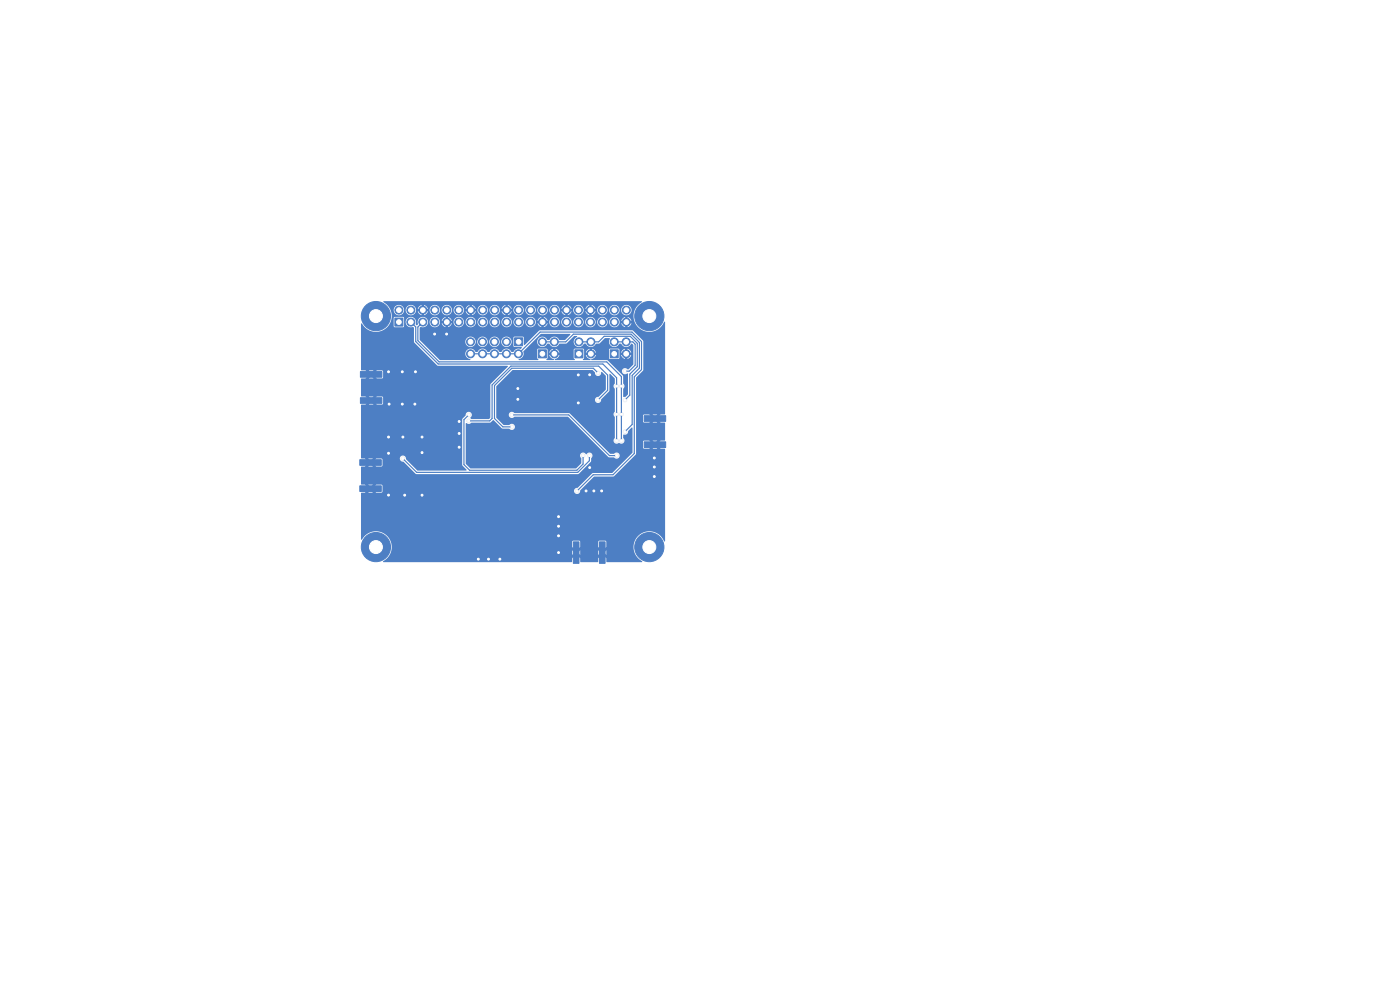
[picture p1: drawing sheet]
<svg xmlns="http://www.w3.org/2000/svg" width="297mm" height="210mm" viewBox="0 0 297 210" stroke-linecap="round" stroke-linejoin="round" font-family="sans-serif">
<g fill="#4d7fc4" stroke="#4d7fc4" stroke-width=".21">
<path d="M127.2 114.9h1.2v4.6h-1.2z"/>
<path d="M121.6 114.9h1.2v4.6h-1.2z"/>
<path d="M129.5 74.2h1.7v1.7h-1.7z"/>
<path d="M114.2 74.2h1.7v1.7h-1.7z"/>
<path d="M76.5 84.4h4.5v1.2h-4.5z"/>
<path d="M76.5 78.8h4.5v1.2h-4.5z"/>
<path d="M122 74.2h1.7v1.7h-1.7z"/>
<path d="M136.7 88.2h4.5v1.2h-4.5z"/>
<path d="M136.7 93.7h4.5v1.2h-4.5z"/>
<path d="M76.3 103.1h4.6v1.2h-4.6z"/>
<path d="M76.3 97.5h4.6v1.2h-4.6z"/>
<path d="M109.2 71.7h1.7v1.7h-1.7z"/>
<path d="M83.8 67.5h1.7v1.7h-1.7z"/>
<circle cx="137.8" cy="67.1" r="3.1"/>
<circle cx="79.8" cy="116.1" r="3.1"/>
<circle cx="130.3" cy="72.5" r=".85"/>
<circle cx="132.8" cy="75.1" r=".85"/>
<circle cx="132.8" cy="72.5" r=".85"/>
<circle cx="115.1" cy="72.5" r=".85"/>
<circle cx="117.6" cy="75.1" r=".85"/>
<circle cx="117.6" cy="72.5" r=".85"/>
<circle cx="79.8" cy="67.1" r="3.1"/>
<circle cx="122.8" cy="72.5" r=".85"/>
<circle cx="125.3" cy="75.1" r=".85"/>
<circle cx="125.3" cy="72.5" r=".85"/>
<circle cx="137.8" cy="116.1" r="3.1"/>
<circle cx="110" cy="75" r=".85"/>
<circle cx="107.4" cy="72.5" r=".85"/>
<circle cx="107.4" cy="75" r=".85"/>
<circle cx="104.9" cy="72.5" r=".85"/>
<circle cx="104.9" cy="75" r=".85"/>
<circle cx="102.4" cy="72.5" r=".85"/>
<circle cx="102.4" cy="75" r=".85"/>
<circle cx="99.8" cy="72.5" r=".85"/>
<circle cx="99.8" cy="75" r=".85"/>
<circle cx="84.6" cy="65.8" r=".85"/>
<circle cx="87.2" cy="68.3" r=".85"/>
<circle cx="87.2" cy="65.8" r=".85"/>
<circle cx="89.7" cy="68.3" r=".85"/>
<circle cx="89.7" cy="65.8" r=".85"/>
<circle cx="92.2" cy="68.3" r=".85"/>
<circle cx="92.2" cy="65.8" r=".85"/>
<circle cx="94.8" cy="68.3" r=".85"/>
<circle cx="94.8" cy="65.8" r=".85"/>
<circle cx="97.3" cy="68.3" r=".85"/>
<circle cx="97.3" cy="65.8" r=".85"/>
<circle cx="99.9" cy="68.3" r=".85"/>
<circle cx="99.9" cy="65.8" r=".85"/>
<circle cx="102.4" cy="68.3" r=".85"/>
<circle cx="102.4" cy="65.8" r=".85"/>
<circle cx="104.9" cy="68.3" r=".85"/>
<circle cx="104.9" cy="65.8" r=".85"/>
<circle cx="107.5" cy="68.3" r=".85"/>
<circle cx="107.5" cy="65.8" r=".85"/>
<circle cx="110" cy="68.3" r=".85"/>
<circle cx="110" cy="65.8" r=".85"/>
<circle cx="112.6" cy="68.3" r=".85"/>
<circle cx="112.6" cy="65.8" r=".85"/>
<circle cx="115.1" cy="68.3" r=".85"/>
<circle cx="115.1" cy="65.8" r=".85"/>
<circle cx="117.6" cy="68.3" r=".85"/>
<circle cx="117.6" cy="65.8" r=".85"/>
<circle cx="120.2" cy="68.3" r=".85"/>
<circle cx="120.2" cy="65.8" r=".85"/>
<circle cx="122.7" cy="68.3" r=".85"/>
<circle cx="122.7" cy="65.8" r=".85"/>
<circle cx="125.3" cy="68.3" r=".85"/>
<circle cx="125.3" cy="65.8" r=".85"/>
<circle cx="127.8" cy="68.3" r=".85"/>
<circle cx="127.8" cy="65.8" r=".85"/>
<circle cx="130.3" cy="68.3" r=".85"/>
<circle cx="130.3" cy="65.8" r=".85"/>
<circle cx="132.9" cy="68.3" r=".85"/>
<circle cx="132.9" cy="65.8" r=".85"/>
</g>
<g fill="#ececec" stroke="#ececec" stroke-width=".21">
<circle cx="126" cy="104.1" r=".4"/>
<circle cx="109.9" cy="84.7" r=".4"/>
<circle cx="82.5" cy="85.7" r=".4"/>
<circle cx="89.5" cy="105" r=".4"/>
<circle cx="88" cy="85.7" r=".4"/>
<circle cx="109.9" cy="82.4" r=".4"/>
<circle cx="118.5" cy="117.2" r=".4"/>
<circle cx="85.5" cy="92.7" r=".4"/>
<circle cx="118.5" cy="113.7" r=".4"/>
<circle cx="101.5" cy="118.6" r=".4"/>
<circle cx="125.1" cy="99.2" r=".4"/>
<circle cx="97.4" cy="89.4" r=".4"/>
<circle cx="85.9" cy="105" r=".4"/>
<circle cx="88.1" cy="78.9" r=".4"/>
<circle cx="82.4" cy="92.7" r=".4"/>
<circle cx="106" cy="118.6" r=".4"/>
<circle cx="85.3" cy="78.9" r=".4"/>
<circle cx="94.7" cy="70.9" r=".4"/>
<circle cx="85.3" cy="85.7" r=".4"/>
<circle cx="138.8" cy="99.1" r=".4"/>
<circle cx="97.4" cy="91.9" r=".4"/>
<circle cx="97.4" cy="94.9" r=".4"/>
<circle cx="138.8" cy="97.2" r=".4"/>
<circle cx="124.3" cy="104.1" r=".4"/>
<circle cx="118.5" cy="109.6" r=".4"/>
<circle cx="138.8" cy="101.1" r=".4"/>
<circle cx="122.7" cy="79.5" r=".4"/>
<circle cx="122.7" cy="85.5" r=".4"/>
<circle cx="82.4" cy="78.9" r=".4"/>
<circle cx="127.6" cy="104.1" r=".4"/>
<circle cx="118.5" cy="111.6" r=".4"/>
<circle cx="89.5" cy="96" r=".4"/>
<circle cx="89.5" cy="92.7" r=".4"/>
<circle cx="82.4" cy="96.2" r=".4"/>
<circle cx="103.6" cy="118.6" r=".4"/>
<circle cx="92.2" cy="70.9" r=".4"/>
<circle cx="82.4" cy="105" r=".4"/>
<circle cx="125.1" cy="79.5" r=".4"/>
<circle cx="125" cy="96.6" r=".4"/>
<circle cx="85.5" cy="97.3" r=".4"/>
<circle cx="126.9" cy="84.8" r=".4"/>
<circle cx="99.4" cy="89.3" r=".4"/>
<circle cx="130.8" cy="93.5" r=".4"/>
<circle cx="130.8" cy="87.9" r=".4"/>
<circle cx="130.8" cy="81.9" r=".4"/>
<circle cx="131.8" cy="81.9" r=".4"/>
<circle cx="131.8" cy="93.5" r=".4"/>
<circle cx="131.8" cy="87.9" r=".4"/>
<circle cx="126.9" cy="79.1" r=".4"/>
<circle cx="108.6" cy="90.6" r=".4"/>
<circle cx="122.4" cy="104.1" r=".4"/>
<circle cx="108.6" cy="88" r=".4"/>
<circle cx="130.8" cy="96.6" r=".4"/>
<circle cx="99.4" cy="88" r=".4"/>
<circle cx="123.7" cy="96.6" r=".4"/>
<circle cx="132.6" cy="91.6" r=".4"/>
<circle cx="132.6" cy="84.8" r=".4"/>
<circle cx="132.6" cy="78.7" r=".4"/>
</g>
<path d="M87.2 68.3l1 1.1v3l4.8 4.8h34.9l2.9 2.9v13.4M89.7 68.3l-1.1 1.1v2.9l4.6 4.5h35.5l3.1 3.1v13.6M99.8 75h10.2l4.6-4.6h19.5l2 2.1v5.9l-1.5 1.5v16.3l-4.6 4.5h-4.1l-3.5 3.4M115.2 72.5h4.8l1.6-1.6h12.3l1.7 1.8v5.4l-1.5 1.5v10.4l-1.5 1.6M122.8 72.5h4.2l1.2-1.2h5.5l1.5 1.5v5l-1.6 1.6v4.4l-1 1M126.9 79.1l-1-1h-17.3l-3.7 3.7v7l1.8 1.8h1.9M130.3 72.5h3.9l.5 .5v4.5l-1.2 1.2h-.9M99.4 88l-1 1v9.6l1.2 1.2h22.8l1.3-1.4v-1.8M108.6 88h12l8.7 8.6h1.5M125 96.6v1.1l-2.4 2.5h-34.2l-2.9-2.9M126.9 84.8l2-2v-3.2l-1.9-1.9h-18.6l-4 4v7.1l-.5 .5h-4.5" fill="none" stroke="#4d7fc4" stroke-width=".25"/>
<g fill="#4d7fc4">
<path d="M111 74.5l3.8-3.7 6.2 .1-1.1 1.2h-1.2a1.22 1.22 0 0 0-1.1-.7 1.22 1.22 0 0 0-1.1 .7h-.4a1.12 1.12 0 0 0-1.7-.5 1.12 1.12 0 0 0 0 1.8 1.12 1.12 0 0 0 1.7-.5h.4a1.22 1.22 0 0 0 1.1 .7 1.22 1.22 0 0 0 1.1-.7h1.4l1.7-1.6h.5l.1 .1a1.15 1.15 0 0 0-.4 1.9 1.15 1.15 0 0 0 1.9-.4h.4a1.18 1.18 0 0 0 1.1 .7 1.18 1.18 0 0 0 1.1-.7l.7-.1 1.2-1.1 1 .1a1.16 1.16 0 0 0 .4 1.7 1.16 1.16 0 0 0 1.6-.6h.4a1.18 1.18 0 0 0 1.1 .7 1.18 1.18 0 0 0 1.1-.7l.4 .3v4.1l-1.1 1.1a.72 .72 0 0 0-1-.2 .72 .72 0 0 0-.3 .8 .77 .77 0 0 0 1.2 .2v4.4l-.5 .5-.3 .1-.2-.1 .1-1.8a.73 .73 0 0 0-.1-1l-.1-1.6-3.2-3.3h-3.4l-.1-.2 .6-.3h3.2l.2 .3 1.8-.1 .2-.2v-1.1h1v.5h-.6l.1 .3 .7 .5v-.6h.5v.6l.6-.3 .2-.5h-.6v-.5h.6l-.2-.5-.6-.3v.6h-.5v-.6l-.6 .3-.2 .5h-.4v-.6l-.2-.2h-1.8l-.2 .2v1.7h-3.2l.4-.6h-.6v-.5h.6l-.1-.3-.7-.5v.6h-.5l-.1-.6-.5 .3-.2 .5h.6v.5h-.6l.4 .6 .5 .3v.2l-1.5-.1 .2-.4v-1.7l-.2-.2h-1.9l-.1 1.9 .3 .3-.1 .2h-4.2v-.2l.6-.3 .4-.6h-.7v-.5h.7l-.3-.5-.5-.3v.6h-.5v-.6l-.6 .3-.3 .5h.7v.5h-.7a1.34 1.34 0 0 0 1 .9l-.1 .2-1.5-.1 .3-.4v-1.7l-.3-.2h-1.9v1.9l.2 .3-.1 .2h-4l-.1-.2 .1-.1a1.1 1.1 0 0 0 .9-1.5z"/>
<path d="M76.6 68.7l.1-.1a3.4 3.4 0 0 0 5.6 .6h1.2l.2 .2h1.9l.1-.2v-1.8l-.2-.2h-1.8l-.2 .2v1.8h-1.2l.1-.1a3.3 3.3 0 0 0 .5-3.3h.6v.2a1.11 1.11 0 0 0 1.2 .9 1.11 1.11 0 0 0 1-1.1h.4v.2a1.1 1.1 0 0 0 1.3 .9 1.1 1.1 0 0 0 .8-1.4h1.1v.5h-.7l.3 .5 .6 .4v-.7h.5v.6l.5-.3 .3-.5h-.7l.1-.2h.9a1.11 1.11 0 0 0 1.1 1.1 1.11 1.11 0 0 0 1.1-1.1h.4v.2a1.11 1.11 0 0 0 1.2 .9 1.11 1.11 0 0 0 1-1.1h.3v.2a1.1 1.1 0 0 0 1.3 .9 1.1 1.1 0 0 0 .9-1.4h1v.5h-.6l.2 .5 .6 .4v-.7h.5l.1 .6 .5-.3 .2-.5h-.6l.1-.2h.9a1.11 1.11 0 0 0 1.1 1.1 1.11 1.11 0 0 0 1.1-1.1h.3l.1 .2a1.1 1.1 0 0 0 1.3 .9 1.1 1.1 0 0 0 .8-1.4h1v.5h-.6l.3 .5 .5 .4v-.7h.5l.1 .6 .5-.3 .3-.5h-.7l.1-.2h.9a1.11 1.11 0 0 0 1.1 1.1 1.11 1.11 0 0 0 1.1-1.1h.4v.2a1.11 1.11 0 0 0 1.2 .9 1.11 1.11 0 0 0 1-1.1h.3v.2a1.11 1.11 0 0 0 1.2 .9 1.11 1.11 0 0 0 1-1.1h.3l.1 .2a1.1 1.1 0 0 0 1.3 .9 1.1 1.1 0 0 0 .8-1.4h1v.5h-.6l.3 .5 .5 .4v-.7h.5l.1 .6 .5-.3 .3-.5h-.7l.1-.2h.9a1.1 1.1 0 0 0 1.2 1.1 1.1 1.1 0 0 0 1-1.4h1v.5h-.6l.2 .5 .6 .4v-.7h.5l.1 .6 .5-.3 .2-.5h-.6l.1-.2h.9a1.11 1.11 0 0 0 1.1 1.1 1.11 1.11 0 0 0 1.1-1.1h.3l.1 .2a1.11 1.11 0 0 0 1.1 .9 1.11 1.11 0 0 0 1-1.1h.4v.2a1.11 1.11 0 0 0 1.7 .7 1.11 1.11 0 0 0-.1-1.9 1.11 1.11 0 0 0-1.6 1h-.4v-.2a1.11 1.11 0 0 0-1.2-.9 1.11 1.11 0 0 0-1 1.1h-.3v-.2a1.11 1.11 0 0 0-1.2-.9 1.11 1.11 0 0 0-1 1.1h-.9l-.1-.3h.6l-.2-.5-.6-.3v.6h-.5v-.6l-.6 .3-.2 .5h-.4v-.1a1.11 1.11 0 0 0-1.3-.7 1.11 1.11 0 0 0-.9 1.1h-.9l-.1-.3h.7l-.3-.5-.6-.3v.6h-.5v-.6l-.5 .3-.3 .5h-.4v-.1a1.11 1.11 0 0 0-1.3-.7 1.11 1.11 0 0 0-.9 1.1h-.3v-.2a1.11 1.11 0 0 0-1.2-.9 1.11 1.11 0 0 0-1 1.1h-.3l-.1-.2a1.11 1.11 0 0 0-1.1-.9 1.11 1.11 0 0 0-1 1.1h-.4v-.2a1.11 1.11 0 0 0-1.2-.9 1.11 1.11 0 0 0-1 1.1h-.9l-.1-.3h.7l-.3-.5-.6-.3v.6h-.5v-.6l-.5 .3-.3 .5h-.4v-.1a1.11 1.11 0 0 0-1.3-.7 1.11 1.11 0 0 0-.9 1.1h-.3v-.2a1.11 1.11 0 0 0-1.2-.9 1.11 1.11 0 0 0-1 1.1h-.9l-.1-.3h.6l-.2-.5-.6-.3v.6h-.5v-.6l-.6 .3-.2 .5h-.4v-.1a1.11 1.11 0 0 0-1.3-.7 1.11 1.11 0 0 0-.9 1.1h-.3v-.2a1.11 1.11 0 0 0-1.2-.9 1.11 1.11 0 0 0-1 1.1h-.4v-.2a1.11 1.11 0 0 0-1.2-.9 1.11 1.11 0 0 0-1 1.1h-.9l-.1-.3h.7l-.3-.5-.5-.3v.6h-.5v-.6l-.6 .3-.3 .5h-.4v-.1a1.11 1.11 0 0 0-1.2-.7 1.11 1.11 0 0 0-.9 1.1h-.4v-.2a1.11 1.11 0 0 0-1.2-.9 1.11 1.11 0 0 0-1 1.1h-.6l-.1-.2a3.6 3.6 0 0 0-1.5-1.5l.1-.2h54.7l.1 .1a3.4 3.4 0 0 0-.7 5.6 3.4 3.4 0 0 0 5.5-1.4l.1 .2v19.4l-.1 .1h-.9l-.8 .9 .8 .8h.9l.1 .2v3.6l-1 .1-.8 .8 .8 .9h.9l.1 .1v19.5h-.2a3.4 3.4 0 0 0-5.4-1.3 3.4 3.4 0 0 0 .7 5.5l-.1 .3h-7.4l-.1-.9-.8-.8-.9 .8-.1 .9-3.7-.1v-.8l-.9-.8-.8 .8-.1 .9h-39.9l-.1-.3a3.3 3.3 0 0 0 1.7-2.3h38.4v1l.5-.5h.7l.5 .5v-1h3.8v1l.5-.5h.7l.5 .5v-1l-.5 .5h-.7l-.5-.5h-3.8l-.5 .5h-.7l-.5-.5h-38.4l.1-.7h38.3l.8 .9 .9-.9h3.8l.9 .9 .8-.9v-1.1l-.2-.2-1.4 .1-.1 1.2h-3.8v-1.1l-.2-.2-1.4 .1-.1 1.2h-38.3v-.3a3.4 3.4 0 0 0-2.8-3 3.4 3.4 0 0 0-3.6 1.8l-.1-.1v-9.8l2.5-.1-.5-.5-.5 .5h-.7l.9-.8h.7l.8 .8h1.2l.1-.2v-1.3l-.2-.2h-1.1l-.8 .9h-.7l-.9-.9h.7l.5 .5 .5-.5h-2.5v-3.8h2.5l-.5-.5-.5 .5h-.7l.9-.9h.7l.8 .9 1.2-.1 .1-.2v-1.2l-.1-.2h3.8a.73 .73 0 0 0 .8 .7l2.7 2.6h34.2l.3-.1 2.5-2.5 .1-.8a.71 .71 0 0 0 0-1.1 .71 .71 0 0 0-1.1 .3 .69 .69 0 0 0-1-.3 .69 .69 0 0 0 0 1.1v1.1l-1.1 1.1h-22.4l-1-1.1v-8.4l.2-.1a.75 .75 0 0 0 1-.1h3.9l.8-.6 1.8 1.8h1.6a.67 .67 0 0 0 1 .1 .67 .67 0 0 0-.1-1 .67 .67 0 0 0-1 .2h-1.2l-1.5-1.6v-.6h2.6a.69 .69 0 0 0 .5 .6 .69 .69 0 0 0 .8-.2h11.3l8.5 8.5 1.2 .1a.68 .68 0 0 0 1 .2 .68 .68 0 0 0 0-1.1 .68 .68 0 0 0-1 .2l-.8-.1-8.6-8.5-11.7-.1a.66 .66 0 0 0-.7-.2 .66 .66 0 0 0-.5 .6h-2.6v-6l3.5-3.5h16.9l.5 .5a.69 .69 0 0 0 .8 .8 .69 .69 0 0 0 .6-.9l.9 .8v2.9l-1.5 1.5a.68 .68 0 0 0-.8 .7 .68 .68 0 0 0 .7 .7 .68 .68 0 0 0 .7-.8l1.6-1.7 .1-3.7h.2l.9 1v1.1a.72 .72 0 0 0 0 1.1v4.9a.71 .71 0 0 0 0 1.1v4.4a.69 .69 0 0 0 0 1.1 .69 .69 0 0 0 1-.1 .68 .68 0 0 0 1 0 .68 .68 0 0 0-.2-1v-.7a.82 .82 0 0 0 1.1-.8l.7-.7h.2v5.4l-4.3 4.2-4.2 .1-3.1 3.1a.68 .68 0 0 0-.8 .6 .68 .68 0 0 0 .7 .7 .68 .68 0 0 0 .6-.8l2.9-2.9 4.3-.1 4.5-4.6 .1-1.5h1.5l.2 .3h2.8l-.5-.5-.5 .5h-.7l.9-.9-.9-.8h.7l.5 .5 .5-.5h-2.8l-.2 .2v1.2h-1.5v-5.5h1.5l.2 .2h2.8l-.5-.5-.5 .5h-.7l.9-.8-.9-.9h.7l.5 .5 .5-.5h-2.8l-.2 .3v1.2h-1.5v-9.2l1.6-1.7v-6.2l-2.4-2.2h-19.5h-.2l-3.1 3.1-.2-.1v-1.6h-2.1l-.1 2 .2 .1h1.6v.2l-.3 .2a1.23 1.23 0 0 0-1.5 .7h-.4a1.18 1.18 0 0 0-1.1-.8 1.18 1.18 0 0 0-1.1 .8h-.3a1.18 1.18 0 0 0-1.1-.8 1.18 1.18 0 0 0-1.1 .8h-.4a1.18 1.18 0 0 0-1.1-.8 1.18 1.18 0 0 0-1.1 .8h-.3a1.14 1.14 0 0 0-2-.2 1.14 1.14 0 0 0 .9 1.7l-.1 .2h-6.4l-3.9-3.9h9.3v.2a1.11 1.11 0 0 0 1.2 .9 1.11 1.11 0 0 0 1-1.1h.4v.2a1.11 1.11 0 0 0 1.2 .9 1.11 1.11 0 0 0 1-1.1h.3v.2a1.11 1.11 0 0 0 1.2 .9 1.11 1.11 0 0 0 1-1.1h.3l.1 .2a1.11 1.11 0 0 0 1.7 .7 1.11 1.11 0 0 0-.2-1.9 1.11 1.11 0 0 0-1.6 1h-.3a1.1 1.1 0 0 0-1.1-1.1 1.1 1.1 0 0 0-1.1 1.1h-.3a1.1 1.1 0 0 0-1.1-1.1 1.1 1.1 0 0 0-1.1 1.1h-.4a1.1 1.1 0 0 0-1.1-1.1 1.1 1.1 0 0 0-1.1 1.1h-9.3l-.4-.4v-2.5l.3-.3a1.1 1.1 0 0 0 1.5-1h.3l.1 .2a1.1 1.1 0 0 0 1.3 .9 1.1 1.1 0 0 0 .8-1.3h1v.5h-.6l.3 .5 .5 .3v-.6h.5l.1 .6 .5-.3 .3-.5h-.7l.1-.3h.9a1.11 1.11 0 0 0 1.1 1.1 1.11 1.11 0 0 0 1.1-1.1h.4v.2a1.11 1.11 0 0 0 1.2 .9 1.11 1.11 0 0 0 1-1.1h.3v.2a1.11 1.11 0 0 0 1.2 .9 1.11 1.11 0 0 0 1-1.1h.3l.1 .2a1.11 1.11 0 0 0 1.1 .9 1.11 1.11 0 0 0 1-1.1h.4v.2a1.11 1.11 0 0 0 1.2 .9 1.11 1.11 0 0 0 1-1.1h.3v.2a1.11 1.11 0 0 0 1.2 .9 1.11 1.11 0 0 0 1-1.1h.4v.2a1.1 1.1 0 0 0 1.3 .9 1.1 1.1 0 0 0 .8-1.3h1.1v.5h-.7l.3 .5 .6 .3v-.6h.5v.6l.5-.3 .3-.5h-.7l.1-.3h.9a1.11 1.11 0 0 0 1.1 1.1 1.11 1.11 0 0 0 1.1-1.1h.4v.2a1.11 1.11 0 0 0 1.2 .9 1.11 1.11 0 0 0 1-1.1h.3v.2a1.11 1.11 0 0 0 1.2 .9 1.11 1.11 0 0 0 1-1.1h.4v.2a1.11 1.11 0 0 0 1.2 .9 1.11 1.11 0 0 0 1-1.1h.3v.2a1.11 1.11 0 0 0 1.2 .9 1.11 1.11 0 0 0 1-1.1h.3l.1 .2a1.1 1.1 0 0 0 1.3 .9 1.1 1.1 0 0 0 .8-1.3h1v.5h-.6l.3 .5 .5 .3v-.6h.5v.6l.6-.3 .3-.5h-.7v-.5h.7l-.3-.5-.5-.3-.1 .6h-.5v-.7l-.5 .4-.3 .5h-.4a1.1 1.1 0 0 0-1.2-.9 1.1 1.1 0 0 0-1 1.1h-.3a1.1 1.1 0 0 0-1.1-1.1 1.1 1.1 0 0 0-1.1 1.1h-.3a1.1 1.1 0 0 0-1.2-1.1 1.1 1.1 0 0 0-1 1.1h-.4a1.1 1.1 0 0 0-1.1-1.1 1.1 1.1 0 0 0-1.1 1.1h-.3a1.1 1.1 0 0 0-1.1-1.1 1.1 1.1 0 0 0-1.1 1.1h-.4a1.1 1.1 0 0 0-1.1-1.1 1.1 1.1 0 0 0-1.1 1.1h-.9l-.1-.2h.7l-.3-.5-.5-.4v.7h-.5v-.7l-.6 .4-.3 .5h-.4v-.2a1.11 1.11 0 0 0-1.2-.7 1.11 1.11 0 0 0-.9 1.1h-.4a1.1 1.1 0 0 0-1.1-1.1 1.1 1.1 0 0 0-1.1 1.1h-.3a1.1 1.1 0 0 0-1.1-1.1 1.1 1.1 0 0 0-1.1 1.1h-.4a1.1 1.1 0 0 0-1.1-1.1 1.1 1.1 0 0 0-1.1 1.1h-.3a1.1 1.1 0 0 0-1.1-1.1 1.1 1.1 0 0 0-1.1 1.1h-.3a1.1 1.1 0 0 0-1.2-1.1 1.1 1.1 0 0 0-1 1.1h-.4a1.1 1.1 0 0 0-1.1-1.1 1.1 1.1 0 0 0-1.1 1.1h-.9l-.1-.2h.7l-.3-.5-.6-.4v.7h-.5v-.7l-.5 .4-.3 .5h-.4v-.2a1.11 1.11 0 0 0-1.3-.7 1.11 1.11 0 0 0-.9 1.1h-.3a1.1 1.1 0 0 0-1.3-1.1 1.1 1.1 0 0 0-.8 1.5l-.2 .3-.3-.3a1.11 1.11 0 0 0-1-1.5 1.11 1.11 0 0 0-1.1 1.3 1.11 1.11 0 0 0 1.5 .8l.2 .3 .1 3.1 4.9 4.9 14.9 .1-3.6 3.8-.1 7.1-.3 .3h-3.7l-.2-.3a.68 .68 0 0 0-.1-1.2 .68 .68 0 0 0-.9 .8l-.8 .8v9.5l1 1.1-.1 .2h-10.3l-2.4-2.4a.68 .68 0 0 0-.6-.8 .68 .68 0 0 0-.8 .7h-5l-.8 .8h-.7l-.9-.8h.7l.5 .5 .5-.5-2.5-.1v-11.3l2.6-.1-.5-.5-.5 .5h-.7l.9-.8h.7l.8 .8h1.1l.3-.2v-1.3l-.2-.2h-1.2l-.8 .9h-.7l-.9-.9h.7l.5 .5 .5-.5-2.6-.1 .1-3.7h2.5l-.5-.5-.5 .5h-.7l.9-.9h.7l.8 .9h1.1l.3-.3v-1.2l-.2-.2h-1.2l-.8 .8h-.7l-.9-.8h.7l.5 .5 .5-.5-2.6-.1z"/>
</g>
<g fill="#fff" stroke="#fff" stroke-width=".21">
<circle cx="126" cy="104.1" r=".2"/>
<circle cx="109.9" cy="84.7" r=".2"/>
<circle cx="82.5" cy="85.7" r=".2"/>
<circle cx="89.5" cy="105" r=".2"/>
<circle cx="88" cy="85.7" r=".2"/>
<circle cx="109.9" cy="82.4" r=".2"/>
<circle cx="118.5" cy="117.2" r=".2"/>
<circle cx="85.5" cy="92.7" r=".2"/>
<circle cx="118.5" cy="113.7" r=".2"/>
<circle cx="101.5" cy="118.6" r=".2"/>
<circle cx="125.1" cy="99.2" r=".2"/>
<circle cx="97.4" cy="89.4" r=".2"/>
<circle cx="85.9" cy="105" r=".2"/>
<circle cx="88.1" cy="78.9" r=".2"/>
<circle cx="82.4" cy="92.7" r=".2"/>
<circle cx="106" cy="118.6" r=".2"/>
<circle cx="85.3" cy="78.9" r=".2"/>
<circle cx="94.7" cy="70.9" r=".2"/>
<circle cx="85.3" cy="85.7" r=".2"/>
<circle cx="138.8" cy="99.1" r=".2"/>
<circle cx="97.4" cy="91.9" r=".2"/>
<circle cx="97.4" cy="94.9" r=".2"/>
<circle cx="138.8" cy="97.2" r=".2"/>
<circle cx="124.3" cy="104.1" r=".2"/>
<circle cx="118.5" cy="109.6" r=".2"/>
<circle cx="138.8" cy="101.1" r=".2"/>
<circle cx="122.7" cy="79.5" r=".2"/>
<circle cx="122.7" cy="85.5" r=".2"/>
<circle cx="82.4" cy="78.9" r=".2"/>
<circle cx="127.6" cy="104.1" r=".2"/>
<circle cx="118.5" cy="111.6" r=".2"/>
<circle cx="89.5" cy="96" r=".2"/>
<circle cx="89.5" cy="92.7" r=".2"/>
<circle cx="82.4" cy="96.2" r=".2"/>
<circle cx="103.6" cy="118.6" r=".2"/>
<circle cx="92.2" cy="70.9" r=".2"/>
<circle cx="82.4" cy="105" r=".2"/>
<circle cx="125.1" cy="79.5" r=".2"/>
<circle cx="125" cy="96.6" r=".2"/>
<circle cx="85.5" cy="97.3" r=".2"/>
<circle cx="126.9" cy="84.8" r=".2"/>
<circle cx="99.4" cy="89.3" r=".2"/>
<circle cx="130.8" cy="93.5" r=".2"/>
<circle cx="130.8" cy="87.9" r=".2"/>
<circle cx="130.8" cy="81.9" r=".2"/>
<circle cx="131.8" cy="81.9" r=".2"/>
<circle cx="131.8" cy="93.5" r=".2"/>
<circle cx="131.8" cy="87.9" r=".2"/>
<circle cx="126.9" cy="79.1" r=".2"/>
<circle cx="108.6" cy="90.6" r=".2"/>
<circle cx="122.4" cy="104.1" r=".2"/>
<circle cx="108.6" cy="88" r=".2"/>
<circle cx="130.8" cy="96.6" r=".2"/>
<circle cx="99.4" cy="88" r=".2"/>
<circle cx="123.7" cy="96.6" r=".2"/>
<circle cx="132.6" cy="91.6" r=".2"/>
<circle cx="132.6" cy="84.8" r=".2"/>
<circle cx="132.6" cy="78.7" r=".2"/>
<circle cx="137.8" cy="67.1" r="1.38"/>
<circle cx="79.8" cy="116.1" r="1.37"/>
<circle cx="130.3" cy="75.1" r=".5"/>
<circle cx="130.3" cy="72.5" r=".5"/>
<circle cx="132.8" cy="75.1" r=".5"/>
<circle cx="132.8" cy="72.5" r=".5"/>
<circle cx="115.1" cy="75.1" r=".5"/>
<circle cx="115.1" cy="72.5" r=".5"/>
<circle cx="117.6" cy="75.1" r=".5"/>
<circle cx="117.6" cy="72.5" r=".5"/>
<circle cx="79.8" cy="67.1" r="1.37"/>
<circle cx="122.8" cy="75.1" r=".5"/>
<circle cx="122.8" cy="72.5" r=".5"/>
<circle cx="125.3" cy="75.1" r=".5"/>
<circle cx="125.3" cy="72.5" r=".5"/>
<circle cx="137.8" cy="116.1" r="1.38"/>
<circle cx="110" cy="72.5" r=".5"/>
<circle cx="110" cy="75" r=".5"/>
<circle cx="107.4" cy="72.5" r=".5"/>
<circle cx="107.4" cy="75" r=".5"/>
<circle cx="104.9" cy="72.5" r=".5"/>
<circle cx="104.9" cy="75" r=".5"/>
<circle cx="102.4" cy="72.5" r=".5"/>
<circle cx="102.4" cy="75" r=".5"/>
<circle cx="99.8" cy="72.5" r=".5"/>
<circle cx="99.8" cy="75" r=".5"/>
<circle cx="84.6" cy="68.3" r=".5"/>
<circle cx="84.6" cy="65.8" r=".5"/>
<circle cx="87.2" cy="68.3" r=".5"/>
<circle cx="87.2" cy="65.8" r=".5"/>
<circle cx="89.7" cy="68.3" r=".5"/>
<circle cx="89.7" cy="65.8" r=".5"/>
<circle cx="92.2" cy="68.3" r=".5"/>
<circle cx="92.2" cy="65.8" r=".5"/>
<circle cx="94.8" cy="68.3" r=".5"/>
<circle cx="94.8" cy="65.8" r=".5"/>
<circle cx="97.3" cy="68.3" r=".5"/>
<circle cx="97.3" cy="65.8" r=".5"/>
<circle cx="99.9" cy="68.3" r=".5"/>
<circle cx="99.9" cy="65.8" r=".5"/>
<circle cx="102.4" cy="68.3" r=".5"/>
<circle cx="102.4" cy="65.8" r=".5"/>
<circle cx="104.9" cy="68.3" r=".5"/>
<circle cx="104.9" cy="65.8" r=".5"/>
<circle cx="107.5" cy="68.3" r=".5"/>
<circle cx="107.5" cy="65.8" r=".5"/>
<circle cx="110" cy="68.3" r=".5"/>
<circle cx="110" cy="65.8" r=".5"/>
<circle cx="112.6" cy="68.3" r=".5"/>
<circle cx="112.6" cy="65.8" r=".5"/>
<circle cx="115.1" cy="68.3" r=".5"/>
<circle cx="115.1" cy="65.8" r=".5"/>
<circle cx="117.6" cy="68.3" r=".5"/>
<circle cx="117.6" cy="65.8" r=".5"/>
<circle cx="120.2" cy="68.3" r=".5"/>
<circle cx="120.2" cy="65.8" r=".5"/>
<circle cx="122.7" cy="68.3" r=".5"/>
<circle cx="122.7" cy="65.8" r=".5"/>
<circle cx="125.3" cy="68.3" r=".5"/>
<circle cx="125.3" cy="65.8" r=".5"/>
<circle cx="127.8" cy="68.3" r=".5"/>
<circle cx="127.8" cy="65.8" r=".5"/>
<circle cx="130.3" cy="68.3" r=".5"/>
<circle cx="130.3" cy="65.8" r=".5"/>
<circle cx="132.9" cy="68.3" r=".5"/>
<circle cx="132.9" cy="65.8" r=".5"/>
</g>
</svg>
